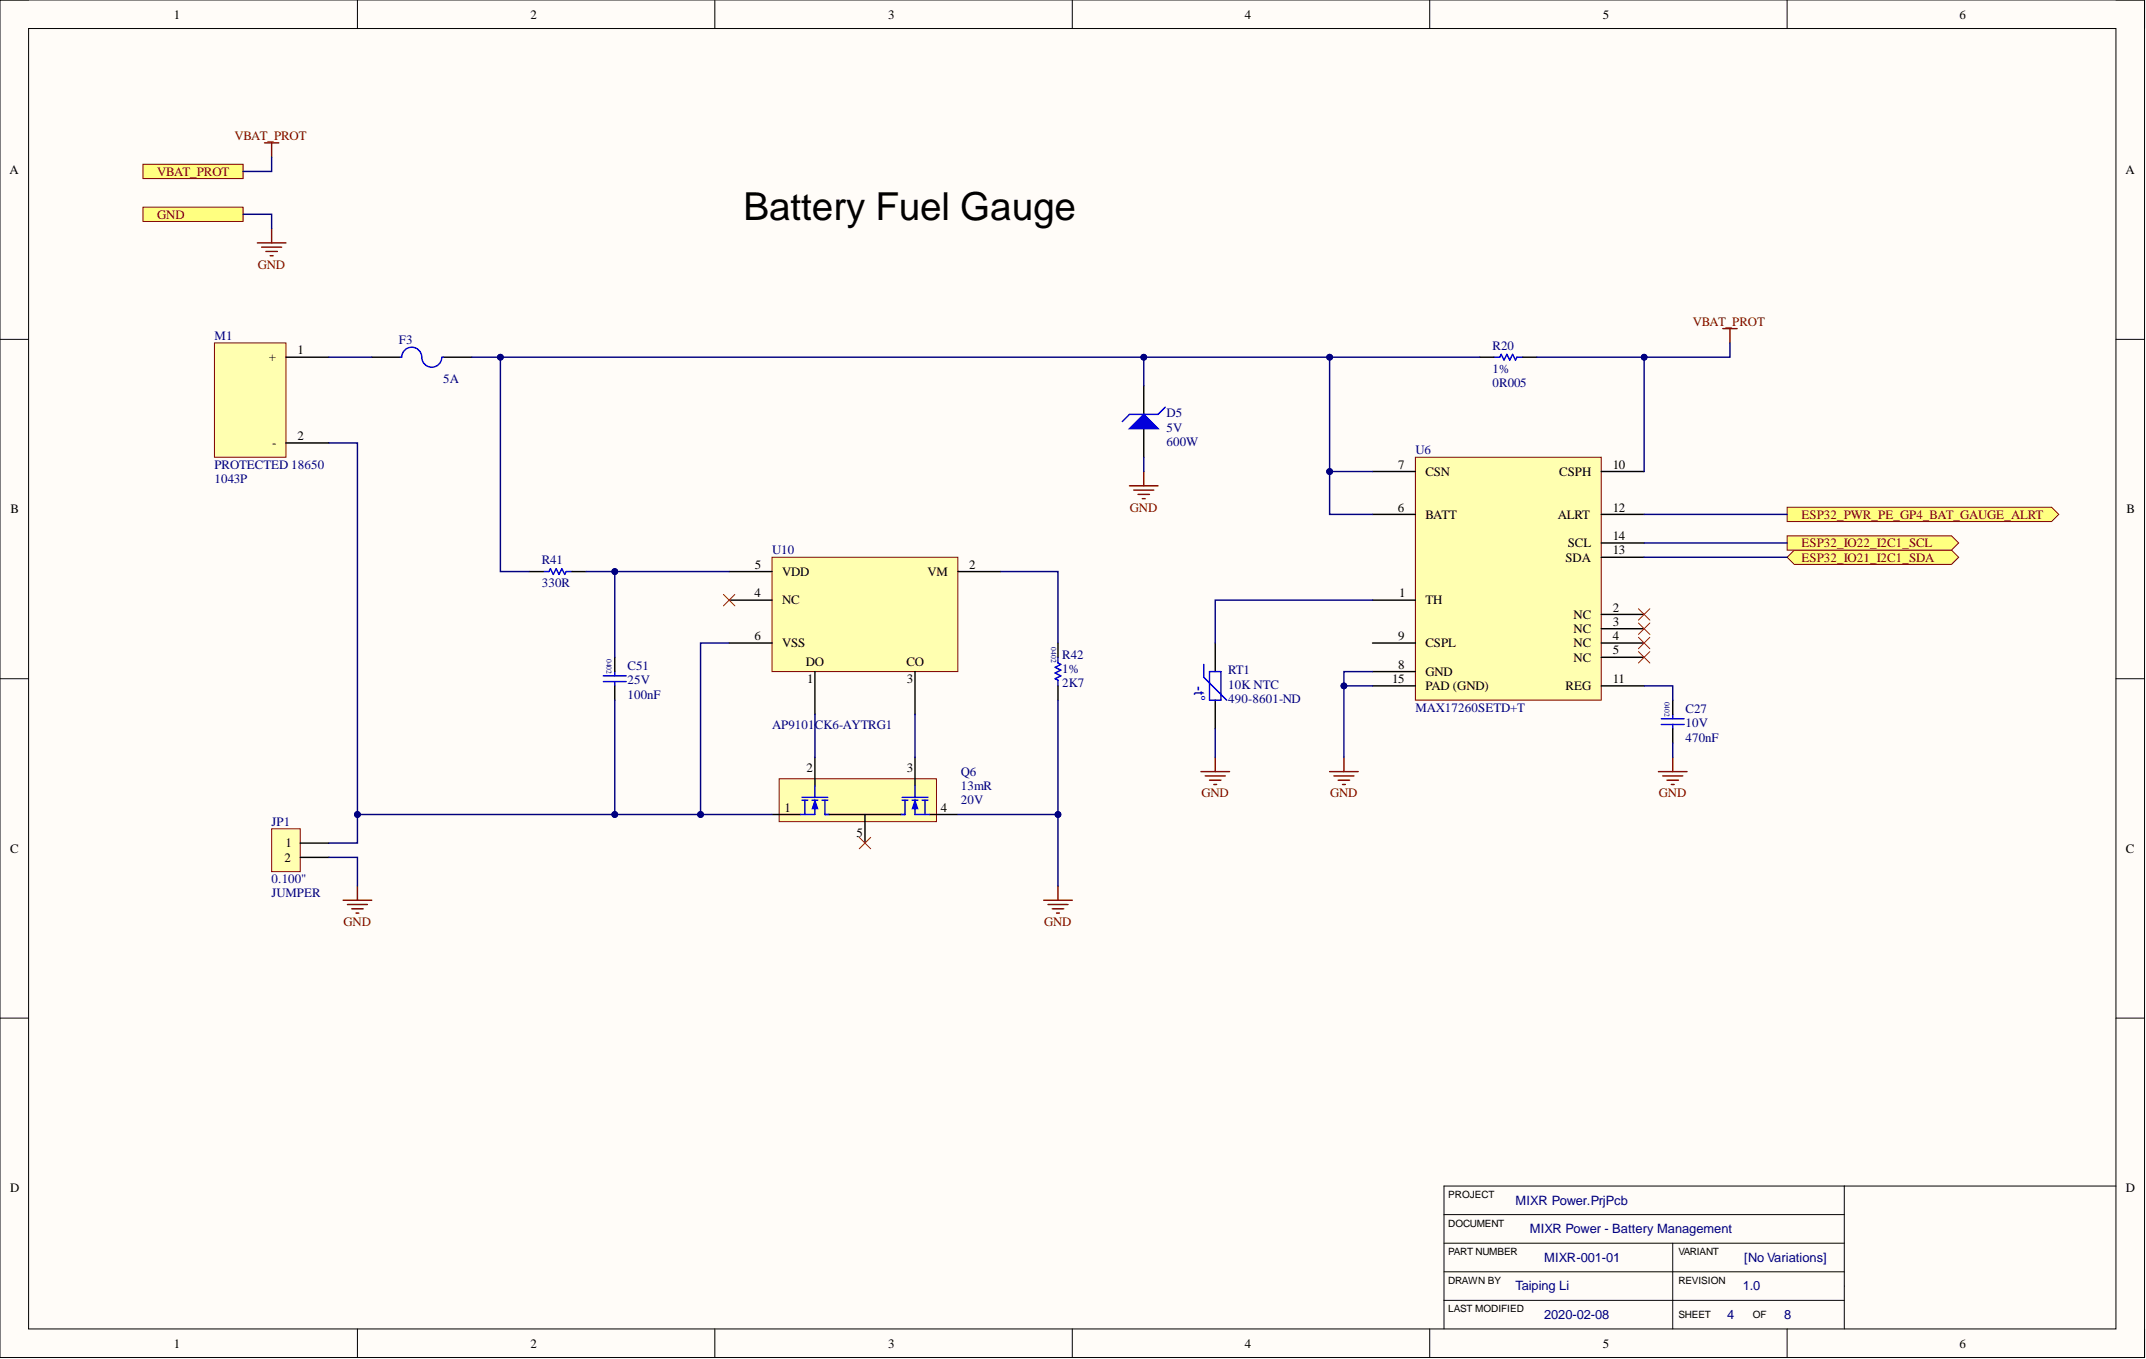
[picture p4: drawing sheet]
<svg xmlns="http://www.w3.org/2000/svg" width="381mm" height="241mm" viewBox="0 0 381 241" stroke-linecap="round" stroke-linejoin="round" font-family="sans-serif">
<defs><g id="words">
<text font-size="6.9" x="132" y="39.2">Battery Fuel Gauge</text>
<text font-size="2.7" fill="#00f" x="212" y="121.8" transform="rotate(90 212 121.8)">-t°</text>
<g font-size="2.3">
<text x="30.9" y="3.3">1</text>
<text x="94.2" y="3.3">2</text>
<text x="157.7" y="3.3">3</text>
<text x="221" y="3.3">4</text>
<text x="284.5" y="3.3">5</text>
<text x="347.9" y="3.3">6</text>
<text x="1.7" y="30.9">A</text>
<text x="377.4" y="30.9">A</text>
<text x="47.7" y="64.2">+</text>
<text x="52.8" y="62.9">1</text>
<text x="48.3" y="79.4">-</text>
<text x="52.8" y="78.1">2</text>
<text x="248.2" y="83.2">7</text>
<text x="286.3" y="83.2">10</text>
<text x="253.1" y="84.5">CSN</text>
<text x="276.8" y="84.5">CSPH</text>
<text x="1.9" y="91.2">B</text>
<text x="248.2" y="90.8">6</text>
<text x="253.1" y="92.1">BATT</text>
<text x="276.6" y="92.1">ALRT</text>
<text x="286.3" y="90.8">12</text>
<text x="286.3" y="95.9">14</text>
<text x="377.5" y="91.2">B</text>
<text x="134" y="101">5</text>
<text x="172.1" y="101">2</text>
<text x="277.9" y="99.7">SDA</text>
<text x="278.4" y="97.2">SCL</text>
<text x="286.3" y="98.4">13</text>
<text x="133.9" y="106.1">4</text>
<text x="138.8" y="107.3">NC</text>
<text x="138.8" y="102.2">VDD</text>
<text x="164.6" y="102.2">VM</text>
<text x="248.4" y="106.1">1</text>
<text x="253.1" y="107.3">TH</text>
<text x="133.9" y="113.7">6</text>
<text x="248.2" y="113.7">9</text>
<text x="279.4" y="109.9">NC</text>
<text x="279.4" y="112.4">NC</text>
<text x="286.3" y="108.6">2</text>
<text x="286.3" y="111.1">3</text>
<text x="286.3" y="113.7">4</text>
<text x="138.8" y="114.9">VSS</text>
<text x="143.1" y="118.2">DO</text>
<text x="160.9" y="118.2">CO</text>
<text x="248.2" y="118.7">8</text>
<text x="253.1" y="114.9">CSPL</text>
<text x="279.4" y="114.9">NC</text>
<text x="279.4" y="117.5">NC</text>
<text x="286.3" y="116.2">5</text>
<text x="143.3" y="121.3">1</text>
<text x="161" y="121.3">3</text>
<text x="247.1" y="121.3">15</text>
<text x="253.1" y="120">GND</text>
<text x="253.1" y="122.5">PAD (GND)</text>
<text x="277.9" y="122.5">REG</text>
<text x="286.3" y="121.3">11</text>
<text x="143.2" y="137">2</text>
<text x="161" y="137">3</text>
<text x="139.3" y="144.1">1</text>
<text x="152" y="148.7">5</text>
<text x="167" y="144.1">4</text>
<text x="1.8" y="151.4">C</text>
<text x="50.5" y="153">2</text>
<text x="50.7" y="150.5">1</text>
<text x="377.4" y="151.4">C</text>
<text x="1.8" y="211.7">D</text>
<text x="377.4" y="211.7">D</text>
<text x="30.9" y="239.3">1</text>
<text x="94.2" y="239.3">2</text>
<text x="157.7" y="239.3">3</text>
<text x="221" y="239.3">4</text>
<text x="284.5" y="239.3">5</text>
<text x="347.9" y="239.3">6</text>
</g>
<g font-size="2.3" fill="#800000">
<text x="41.6" y="24.9">VBAT_PROT</text>
<text x="27.9" y="31.2">VBAT_PROT</text>
<text x="27.9" y="38.8">GND</text>
<text x="45.8" y="47.7">GND</text>
<text x="300.5" y="57.8">VBAT_PROT</text>
<text x="200.6" y="90.8">GND</text>
<text x="319.8" y="92.1">ESP32_PWR_PE_GP4_BAT_GAUGE_ALRT</text>
<text x="319.8" y="99.7">ESP32_IO21_I2C1_SDA</text>
<text x="319.8" y="97.2">ESP32_IO22_I2C1_SCL</text>
<text x="213.3" y="141.6">GND</text>
<text x="236.1" y="141.6">GND</text>
<text x="294.5" y="141.6">GND</text>
<text x="61" y="164.4">GND</text>
<text x="185.4" y="164.4">GND</text>
</g>
<g font-size="2.3" fill="#000080">
<text x="38.1" y="60.4">M1</text>
<text x="70.8" y="61.1">F3</text>
<text x="265" y="62.2">R20</text>
<text x="78.7" y="68">5A</text>
<text x="265" y="66.2">1%</text>
<text x="265" y="68.8">0R005</text>
<text x="207.1" y="76.6">5V</text>
<text x="207.1" y="74.1">D5</text>
<text x="38.1" y="83.2">PROTECTED 18650</text>
<text x="207.1" y="79.2">600W</text>
<text x="251.3" y="80.7">U6</text>
<text x="38.1" y="85.8">1043P</text>
<text x="96.2" y="100.2">R41</text>
<text x="137.1" y="98.4">U10</text>
<text x="96.2" y="104.3">330R</text>
<text x="111.4" y="119">C51</text>
<text x="188.6" y="119.5">1%</text>
<text x="188.6" y="117">R42</text>
<text x="218" y="119.8">RT1</text>
<text x="111.4" y="121.5">25V</text>
<text x="111.4" y="124.1">100nF</text>
<text x="188.6" y="122">2K7</text>
<text x="218" y="124.8">490-8601-ND</text>
<text x="218" y="122.3">10K NTC</text>
<text x="137.1" y="129.4">AP9101CK6-AYTRG1</text>
<text x="251.3" y="126.4">MAX17260SETD+T</text>
<text x="299.3" y="129.1">10V</text>
<text x="299.3" y="131.7">470nF</text>
<text x="299.3" y="126.6">C27</text>
<text x="170.6" y="137.8">Q6</text>
<text x="170.6" y="140.3">13mR</text>
<text x="170.6" y="142.8">20V</text>
<text x="48.2" y="146.6">JP1</text>
<text x="48.2" y="156.8">0.100&quot;</text>
<text x="48.2" y="159.3">JUMPER</text>
<text x="269.1" y="213.9">MIXR Power.PrjPcb</text>
<text x="271.6" y="219">MIXR Power - Battery Management</text>
<text x="274.1" y="224">MIXR-001-01</text>
<text x="309.7" y="224">[No Variations]</text>
<text x="269.1" y="229.1">Taiping Li</text>
<text x="309.4" y="229.1">1.0</text>
<text x="274.1" y="234.2">2020-02-08</text>
<text x="306.6" y="234.2">4</text>
<text x="316.8" y="234.2">8</text>
</g>
<g font-size="1.8">
<text x="257.1" y="212.7">PROJECT</text>
<text x="257.1" y="217.8">DOCUMENT</text>
<text x="257.1" y="227.9">DRAWN BY</text>
<text x="257.1" y="222.9">PART NUMBER</text>
<text x="298" y="227.9">REVISION</text>
<text x="298" y="222.9">VARIANT</text>
<text x="257.1" y="233">LAST MODIFIED</text>
<text x="298" y="234">SHEET</text>
<text x="311.2" y="234">OF</text>
</g>
<g font-size="1.4" fill="#000080">
<text x="107.7" y="117" transform="rotate(90 107.7 117)">0402</text>
<text x="186.6" y="114.9" transform="rotate(90 186.6 114.9)">0402</text>
<text x="295.5" y="124.6" transform="rotate(90 295.5 124.6)">0402</text>
</g>
</g></defs>
<path d="M0 0h380.7v241h-380.7z" fill-rule="evenodd" fill="#fffcf8"/>
<path d="M0 0h380.7v241h-380.7z" fill="none" stroke="#000" stroke-width=".18"/>
<path d="M5.1 5.1h370.6v230.9h-370.6z" fill-rule="evenodd" fill="#fffcf8"/>
<g fill="none" stroke="#000" stroke-width=".18">
<path d="M0 0h5.1M63.5 0v5.1M126.9 0v5.1M190.4 0v5.1M253.8 0v5.1M317.3 0v5.1M375.7 0h5v5.1M5.1 5.1h370.6v230.9h-370.6zM0 60.3h5.1M375.7 60.3h5M0 120.5h5.1M375.7 120.5h5"/>
<path d="M0 180.8h5.1M375.7 180.8h5M256.4 215.7h71M327.4 210.6v25.4M375.7 210.6h-119.3v25.4M63.5 236v5M126.9 236v5M190.4 236v5M253.8 236v5M256.4 230.9h71M256.4 220.7h71M256.4 225.8h71"/>
<path d="M297 220.7v15.3M317.3 236v5M380.7 236v5"/>
</g>
<path d="M251.3 81.2h33v43.1h-33z" fill-rule="evenodd" fill="#ffffb0"/>
<path d="M251.3 81.2h33v43.1h-33z" fill="none" stroke="#800000" stroke-width=".18"/>
<g fill="none" stroke="#000" stroke-width=".25">
<path d="M262.7 63.4h2.5M270.3 63.4h2.6M243.7 91.3h7.6M243.7 83.7h7.6M284.3 91.3h7.6M284.3 83.7h7.6M284.3 98.9h7.6M284.3 96.4h7.6M243.7 106.6h7.6M243.7 114.2h7.6M243.7 119.2h7.6M284.3 109.1h7.6"/>
<path d="M284.3 111.6h7.6M284.3 114.2h7.6M284.3 116.7h7.6M243.7 121.8h7.6M284.3 121.8h7.6"/>
</g>
<path d="M236.1 137h5M236.8 137.8h3.6M237.6 138.5h2M238.3 139.3h.6M238.6 134.5v2.5" fill="none" stroke="#800000" stroke-width=".25"/>
<path d="M265.2 63.4h1.1l.2-.5 .5 1 .5-1 .5 1 .5-1 .6 1 .2-.5h1" fill="none" stroke="#00f" stroke-width=".25"/>
<path d="M317.3 98.9l1.3-1.2h27.9l1.2 1.2-1.2 1.3h-27.9z" fill-rule="evenodd" fill="#ffff80"/>
<path d="M317.3 98.9l1.3-1.2h27.9l1.2 1.2-1.2 1.3h-27.9z" fill="none" stroke="#800000" stroke-width=".18"/>
<path d="M317.3 95.1h29.2l1.2 1.3-1.2 1.3h-29.2z" fill-rule="evenodd" fill="#ffff80"/>
<path d="M317.3 95.1h29.2l1.2 1.3-1.2 1.3h-29.2z" fill="none" stroke="#800000" stroke-width=".18"/>
<path d="M215.8 114.2v5M215.8 124.3v5.1M297 124.3v2.6M297 129.4v2.5" fill="none" stroke="#000" stroke-width=".25"/>
<path d="M213.7 118v2.3l4.1 4M214.7 119.2h2.1v5.1h-2.1zM294.9 128.6h4.1M294.9 127.6h4.1M297 126.9v.7M297 128.6v.8" fill="none" stroke="#00f" stroke-width=".25"/>
<path d="M305.9 58.4h2.5M307.1 58.4v2.5M213.2 137h5.1M214 137.8h3.5M214.7 138.5h2.1M215.5 139.3h.5M215.8 134.5v2.5M294.4 137h5.1M295.2 137.8h3.6M296 138.5h2M296.7 139.3h.5M297 134.5v2.5" fill="none" stroke="#800000" stroke-width=".25"/>
<path d="M290.9 108.1l2 2M290.9 110.6l2 2M290.9 113.2l2 2M290.9 115.7l2 2M292.9 108.1l-2 2M292.9 110.6l-2 2M292.9 113.2l-2 2M292.9 115.7l-2 2" fill="none" stroke="#f00" stroke-width=".18"/>
<path d="M38.1 60.9h12.7v20.3h-12.7z" fill-rule="evenodd" fill="#ffffb0"/>
<path d="M38.1 60.9h12.7v20.3h-12.7z" fill="none" stroke="#800000" stroke-width=".18"/>
<path d="M50.8 63.4h7.6M50.8 78.6h7.6M66 63.4h5.1M78.7 63.4h5.1M203.1 68.5v5.1M203.1 76.1v5.1" fill="none" stroke="#000" stroke-width=".25"/>
<path d="M71.1 63.4h.2M71.3 63.4a1.77 1.77 0 0 1 1.8-1.8 1.77 1.77 0 0 1 1.8 1.8 1.78 1.78 0 0 0 1.7 1.8 1.78 1.78 0 0 0 1.8-1.7M78.4 63.4h.3" fill="none" stroke="#00f" stroke-width=".25"/>
<path d="M200.5 76.1l2.6-2.5 2.5 2.5z" fill="#00f"/>
<path d="M200.5 76.1l2.6-2.5 2.5 2.5zM206.9 72.3l-1.3 1.3h-5.1l-1.2 1.2" fill="none" stroke="#00f" stroke-width=".25"/>
<path d="M200.5 86.3h5.1M201.3 87h3.5M202 87.8h2.1M202.8 88.5h.5M203.1 83.7v2.6" fill="none" stroke="#800000" stroke-width=".25"/>
<path d="M317.3 90.1h46.9l1.3 1.2-1.3 1.3h-46.9z" fill-rule="evenodd" fill="#ffff80"/>
<path d="M317.3 90.1h46.9l1.3 1.2-1.3 1.3h-46.9z" fill="none" stroke="#800000" stroke-width=".18"/>
<path d="M47 25.4h2.5M48.2 25.4v2.5" fill="none" stroke="#800000" stroke-width=".25"/>
<path d="M25.4 29.2h17.8v2.5h-17.8z" fill-rule="evenodd" fill="#ffff80"/>
<path d="M25.4 29.2h17.8v2.5h-17.8z" fill="none" stroke="#800000" stroke-width=".18"/>
<path d="M45.7 43.1h5.1M46.5 43.9h3.5M47.2 44.6h2M48 45.4h.5M48.2 40.6v2.5" fill="none" stroke="#800000" stroke-width=".25"/>
<path d="M25.4 36.8h17.8v2.5h-17.8z" fill-rule="evenodd" fill="#ffff80"/>
<path d="M25.4 36.8h17.8v2.5h-17.8z" fill="none" stroke="#800000" stroke-width=".18"/>
<path d="M137.1 98.9h33v20.3h-33z" fill-rule="evenodd" fill="#ffffb0"/>
<path d="M137.1 98.9h33v20.3h-33z" fill="none" stroke="#800000" stroke-width=".18"/>
<path d="M129.5 101.5h7.6M129.5 106.6h7.6M129.5 114.2h7.6M144.7 119.2v7.7M162.4 119.2v7.7M170.1 101.5h7.6" fill="none" stroke="#000" stroke-width=".25"/>
<path d="M138.3 138.3h28v7.6h-28z" fill-rule="evenodd" fill="#ffffb0"/>
<path d="M138.3 138.3h28v7.6h-28z" fill="none" stroke="#800000" stroke-width=".18"/>
<path d="M144.7 134.5v5M137.1 144.6h5" fill="none" stroke="#000" stroke-width=".25"/>
<path d="M144.7 139.5v2.1M142.4 141.6h4.6M142.4 142.1h1M142.9 142.1v2.5M144.2 142.1h1M144.7 142.1v2.5h-2.6M146 142.1h1M146.5 142.1v2.5" fill="none" stroke="#00f" stroke-width=".25"/>
<path d="M144.7 142.1l.5 1.5h-1z" fill="#00f"/>
<path d="M144.7 142.1l.5 1.5h-1z" fill="none" stroke="#00f" stroke-width=".18"/>
<path d="M162.4 139.5v2.1M146.5 144.6h.7M160.2 141.6h4.5M160.2 142.1h1M160.7 142.1v2.5M161.9 142.1h1.1M162.4 142.1v2.5h2.6M163.7 142.1h1M164.2 142.1v2.5" fill="none" stroke="#00f" stroke-width=".25"/>
<path d="M162.4 134.5v5M153.6 144.6v5.1M165 144.6h5.1" fill="none" stroke="#000" stroke-width=".25"/>
<path d="M162.4 142.1l.6 1.5h-1.1z" fill="#00f"/>
<path d="M162.4 142.1l.6 1.5h-1.1z" fill="none" stroke="#00f" stroke-width=".18"/>
<path d="M96.5 101.5h1l.2-.5 .5 1 .5-1 .5 1 .6-1 .5 1 .2-.5h1M109.1 119.2v.8M187.8 116.7v1l.5 .3-1 .5 1 .5-1 .5 1 .5-1 .5 .5 .3v1M107.1 121h4.1M107.1 120h4.1M109.1 121v.8M159.9 144.6h.8" fill="none" stroke="#00f" stroke-width=".25"/>
<path d="M93.9 101.5h2.6M101.5 101.5h2.6M109.1 116.7v2.5M187.8 114.2v2.5M109.1 121.8v2.5M187.8 121.8v2.5M147.2 144.6h12.7" fill="none" stroke="#000" stroke-width=".25"/>
<path d="M185.3 159.8h5.1M187.8 157.3v2.5M186.1 160.6h3.5M186.8 161.4h2M187.6 162.1h.5" fill="none" stroke="#800000" stroke-width=".25"/>
<path d="M128.4 105.5l2.1 2.1M130.5 105.5l-2.1 2.1M152.6 148.7l2 2M154.6 148.7l-2 2" fill="none" stroke="#f00" stroke-width=".18"/>
<path d="M48.2 147.2h5.1v7.6h-5.1z" fill-rule="evenodd" fill="#ffffb0"/>
<path d="M48.2 147.2h5.1v7.6h-5.1z" fill="none" stroke="#800000" stroke-width=".18"/>
<path d="M53.3 149.7h5.1M53.3 152.2h5.1" fill="none" stroke="#000" stroke-width=".25"/>
<path d="M60.9 159.8h5.1M63.5 157.3v2.5M61.7 160.6h3.5M62.4 161.4h2.1M63.2 162.1h.5" fill="none" stroke="#800000" stroke-width=".25"/>
<path d="M43.2 38.1h5v2.5M48.2 27.9v2.5h-5M58.4 152.2h5.1v5.1M63.5 144.6v5.1h-5.1" fill="none" stroke="#000080" stroke-width=".25"/>
<circle cx="63.5" cy="144.6" r=".51" fill="#000080"/>
<circle cx="63.5" cy="144.6" r=".51" fill="none" stroke="#000080" stroke-width=".18"/>
<path d="M58.4 78.6h5.1v66h45.6" fill="none" stroke="#000080" stroke-width=".25"/>
<circle cx="109.1" cy="144.6" r=".51" fill="#000080"/>
<circle cx="109.1" cy="144.6" r=".51" fill="none" stroke="#000080" stroke-width=".18"/>
<circle cx="63.5" cy="144.6" r=".51" fill="#000080"/>
<circle cx="63.5" cy="144.6" r=".51" fill="none" stroke="#000080" stroke-width=".18"/>
<path d="M58.4 63.4h7.6M88.8 63.4v38.1h5.1" fill="none" stroke="#000080" stroke-width=".25"/>
<circle cx="88.8" cy="63.4" r=".51" fill="#000080"/>
<circle cx="88.8" cy="63.4" r=".51" fill="none" stroke="#000080" stroke-width=".18"/>
<path d="M104.1 101.5h5" fill="none" stroke="#000080" stroke-width=".25"/>
<circle cx="109.1" cy="101.5" r=".51" fill="#000080"/>
<circle cx="109.1" cy="101.5" r=".51" fill="none" stroke="#000080" stroke-width=".18"/>
<path d="M109.1 124.3v20.3h28" fill="none" stroke="#000080" stroke-width=".25"/>
<circle cx="109.1" cy="144.6" r=".51" fill="#000080"/>
<circle cx="109.1" cy="144.6" r=".51" fill="none" stroke="#000080" stroke-width=".18"/>
<circle cx="124.4" cy="144.6" r=".51" fill="#000080"/>
<circle cx="124.4" cy="144.6" r=".51" fill="none" stroke="#000080" stroke-width=".18"/>
<path d="M129.5 101.5h-20.4v15.2" fill="none" stroke="#000080" stroke-width=".25"/>
<circle cx="109.1" cy="101.5" r=".51" fill="#000080"/>
<circle cx="109.1" cy="101.5" r=".51" fill="none" stroke="#000080" stroke-width=".18"/>
<path d="M129.5 114.2h-5.1v30.4" fill="none" stroke="#000080" stroke-width=".25"/>
<circle cx="124.4" cy="144.6" r=".51" fill="#000080"/>
<circle cx="124.4" cy="144.6" r=".51" fill="none" stroke="#000080" stroke-width=".18"/>
<path d="M187.8 124.3v20.3h-17.7" fill="none" stroke="#000080" stroke-width=".25"/>
<circle cx="187.8" cy="144.6" r=".51" fill="#000080"/>
<circle cx="187.8" cy="144.6" r=".51" fill="none" stroke="#000080" stroke-width=".18"/>
<path d="M236.1 83.7v7.6h7.6M177.7 101.5h10.1v12.7M243.7 106.6h-27.9v7.6" fill="none" stroke="#000080" stroke-width=".25"/>
<circle cx="236.1" cy="83.7" r=".51" fill="#000080"/>
<circle cx="236.1" cy="83.7" r=".51" fill="none" stroke="#000080" stroke-width=".18"/>
<path d="M262.7 63.4h-26.6v20.3h7.6" fill="none" stroke="#000080" stroke-width=".25"/>
<circle cx="236.1" cy="63.4" r=".51" fill="#000080"/>
<circle cx="236.1" cy="63.4" r=".51" fill="none" stroke="#000080" stroke-width=".18"/>
<circle cx="236.1" cy="83.7" r=".51" fill="#000080"/>
<circle cx="236.1" cy="83.7" r=".51" fill="none" stroke="#000080" stroke-width=".18"/>
<path d="M238.6 121.8h5.1" fill="none" stroke="#000080" stroke-width=".25"/>
<circle cx="238.6" cy="121.8" r=".51" fill="#000080"/>
<circle cx="238.6" cy="121.8" r=".51" fill="none" stroke="#000080" stroke-width=".18"/>
<path d="M243.7 119.2h-5.1v15.3" fill="none" stroke="#000080" stroke-width=".25"/>
<circle cx="238.6" cy="121.8" r=".51" fill="#000080"/>
<circle cx="238.6" cy="121.8" r=".51" fill="none" stroke="#000080" stroke-width=".18"/>
<path d="M272.9 63.4h19v20.3" fill="none" stroke="#000080" stroke-width=".25"/>
<circle cx="291.9" cy="63.4" r=".51" fill="#000080"/>
<circle cx="291.9" cy="63.4" r=".51" fill="none" stroke="#000080" stroke-width=".18"/>
<path d="M307.1 60.9v2.5h-15.2M291.9 98.9h25.4M291.9 96.4h25.4M291.9 91.3h25.4M291.9 121.8h5.1v2.5" fill="none" stroke="#000080" stroke-width=".25"/>
<circle cx="291.9" cy="63.4" r=".51" fill="#000080"/>
<circle cx="291.9" cy="63.4" r=".51" fill="none" stroke="#000080" stroke-width=".18"/>
<path d="M144.7 126.9v7.6M162.4 126.9v7.6M187.8 144.6v12.7" fill="none" stroke="#000080" stroke-width=".25"/>
<circle cx="187.8" cy="144.6" r=".51" fill="#000080"/>
<circle cx="187.8" cy="144.6" r=".51" fill="none" stroke="#000080" stroke-width=".18"/>
<path d="M203.1 63.4v5.1M203.1 81.2v2.5" fill="none" stroke="#000080" stroke-width=".25"/>
<circle cx="203.1" cy="63.4" r=".51" fill="#000080"/>
<circle cx="203.1" cy="63.4" r=".51" fill="none" stroke="#000080" stroke-width=".18"/>
<path d="M83.8 63.4h152.3M215.8 129.4v5.1M297 131.9v2.6" fill="none" stroke="#000080" stroke-width=".25"/>
<circle cx="88.8" cy="63.4" r=".51" fill="#000080"/>
<circle cx="88.8" cy="63.4" r=".51" fill="none" stroke="#000080" stroke-width=".18"/>
<circle cx="203.1" cy="63.4" r=".51" fill="#000080"/>
<circle cx="203.1" cy="63.4" r=".51" fill="none" stroke="#000080" stroke-width=".18"/>
<circle cx="236.1" cy="63.4" r=".51" fill="#000080"/>
<circle cx="236.1" cy="63.4" r=".51" fill="none" stroke="#000080" stroke-width=".18"/>
<use href="#words"/>
</svg>
